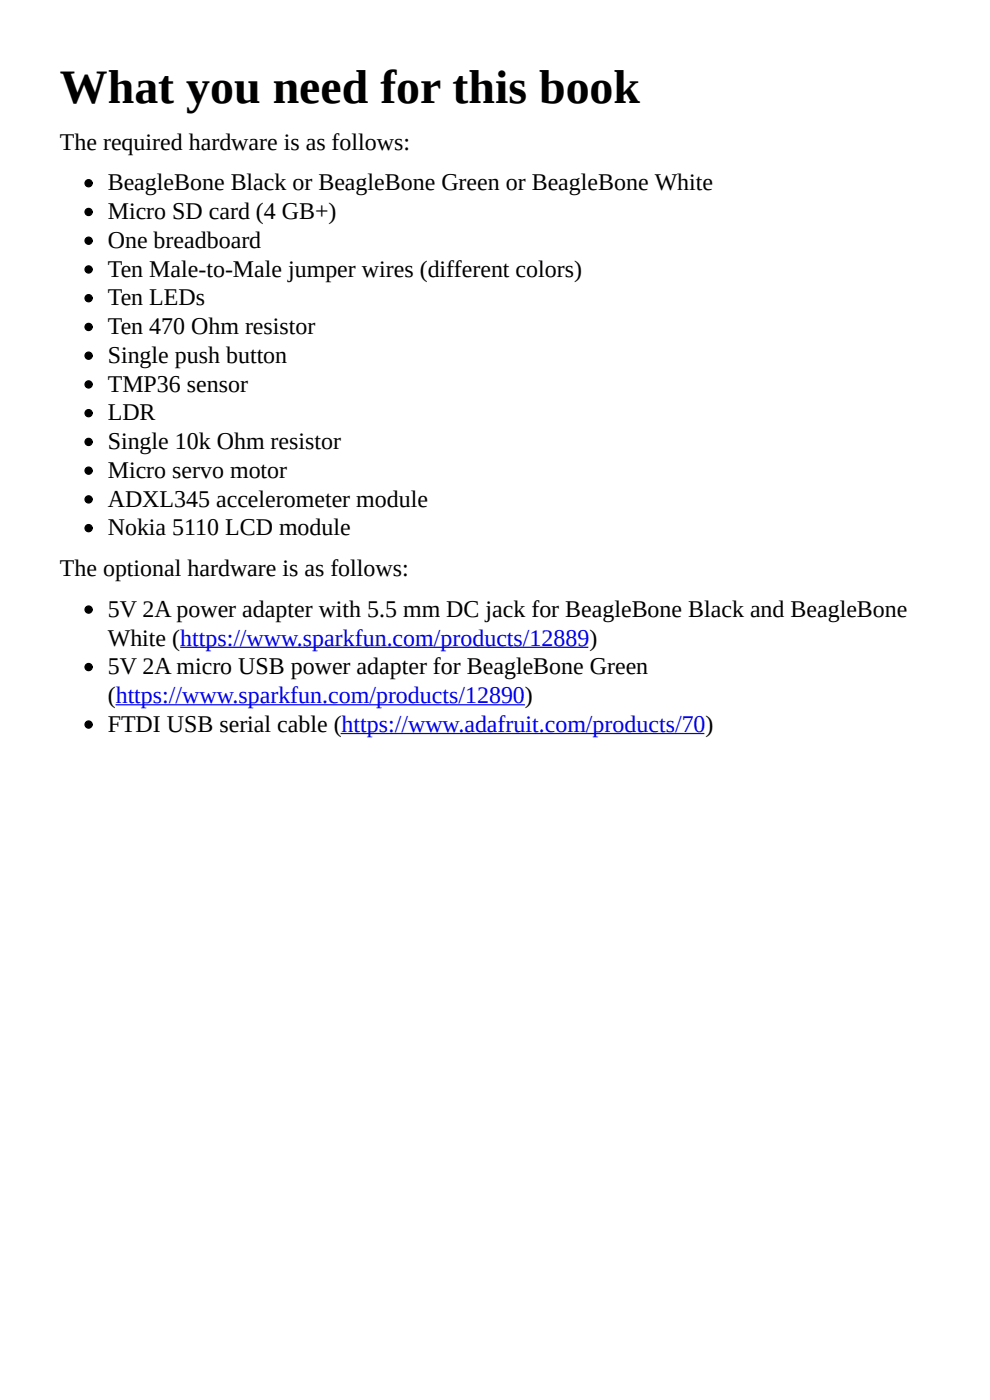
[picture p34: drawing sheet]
<svg xmlns="http://www.w3.org/2000/svg" width="210mm" height="297mm" viewBox="0 0 210 297" stroke-linecap="round" stroke-linejoin="round" font-family="sans-serif">
<defs><g id="words">
<text font-size="10.2" x="12.7" y="21.8">What you need for this book</text>
<g font-size="5.1">
<text x="12.7" y="31.8">The required hardware is as follows:</text>
<text x="22.9" y="40.4">BeagleBone Black or BeagleBone Green or BeagleBone White</text>
<text x="22.9" y="46.5">Micro SD card (4 GB+)</text>
<text x="22.9" y="52.6">One breadboard</text>
<text x="22.9" y="58.7">Ten Male-to-Male jumper wires (different colors)</text>
<text x="22.9" y="64.8">Ten LEDs</text>
<text x="22.9" y="70.9">Ten 470 Ohm resistor</text>
<text x="22.9" y="77">Single push button</text>
<text x="22.9" y="83.1">TMP36 sensor</text>
<text x="22.9" y="89.2">LDR</text>
<text x="22.9" y="95.3">Single 10k Ohm resistor</text>
<text x="22.9" y="101.4">Micro servo motor</text>
<text x="22.9" y="107.5">ADXL345 accelerometer module</text>
<text x="22.9" y="113.6">Nokia 5110 LCD module</text>
<text x="12.7" y="122.2">The optional hardware is as follows:</text>
<text x="22.9" y="130.8">5V 2A power adapter with 5.5 mm DC jack for BeagleBone Black and BeagleBone</text>
<text x="22.9" y="136.9">White (https://www.sparkfun.com/products/12889)</text>
<text x="22.9" y="143">5V 2A micro USB power adapter for BeagleBone Green</text>
<text x="22.9" y="149.1">(https://www.sparkfun.com/products/12890)</text>
<text x="22.9" y="155.2">FTDI USB serial cable (https://www.adafruit.com/products/70)</text>
</g>
</g></defs>
<g fill="#000" stroke="#000" stroke-width=".25">
<circle cx="18.8" cy="38.9" r=".76"/>
<circle cx="18.8" cy="57.2" r=".76"/>
<circle cx="18.8" cy="45" r=".76"/>
<circle cx="18.8" cy="51.1" r=".76"/>
<circle cx="18.8" cy="63.3" r=".76"/>
<circle cx="18.8" cy="69.4" r=".76"/>
<circle cx="18.8" cy="75.5" r=".76"/>
<circle cx="18.8" cy="99.8" r=".76"/>
<circle cx="18.8" cy="87.7" r=".76"/>
<circle cx="18.8" cy="93.7" r=".76"/>
<circle cx="18.8" cy="81.6" r=".76"/>
<circle cx="18.8" cy="112" r=".76"/>
<circle cx="18.8" cy="105.9" r=".76"/>
<circle cx="18.8" cy="129.3" r=".76"/>
<circle cx="18.8" cy="141.5" r=".76"/>
<circle cx="18.8" cy="153.7" r=".76"/>
</g>
<path d="M38.3 137.3h86.4zM24.6 149.5h86.6zM72.4 155.6h76.9z" fill="none" stroke="#00e" stroke-width=".25"/>
<use href="#words"/>
</svg>
